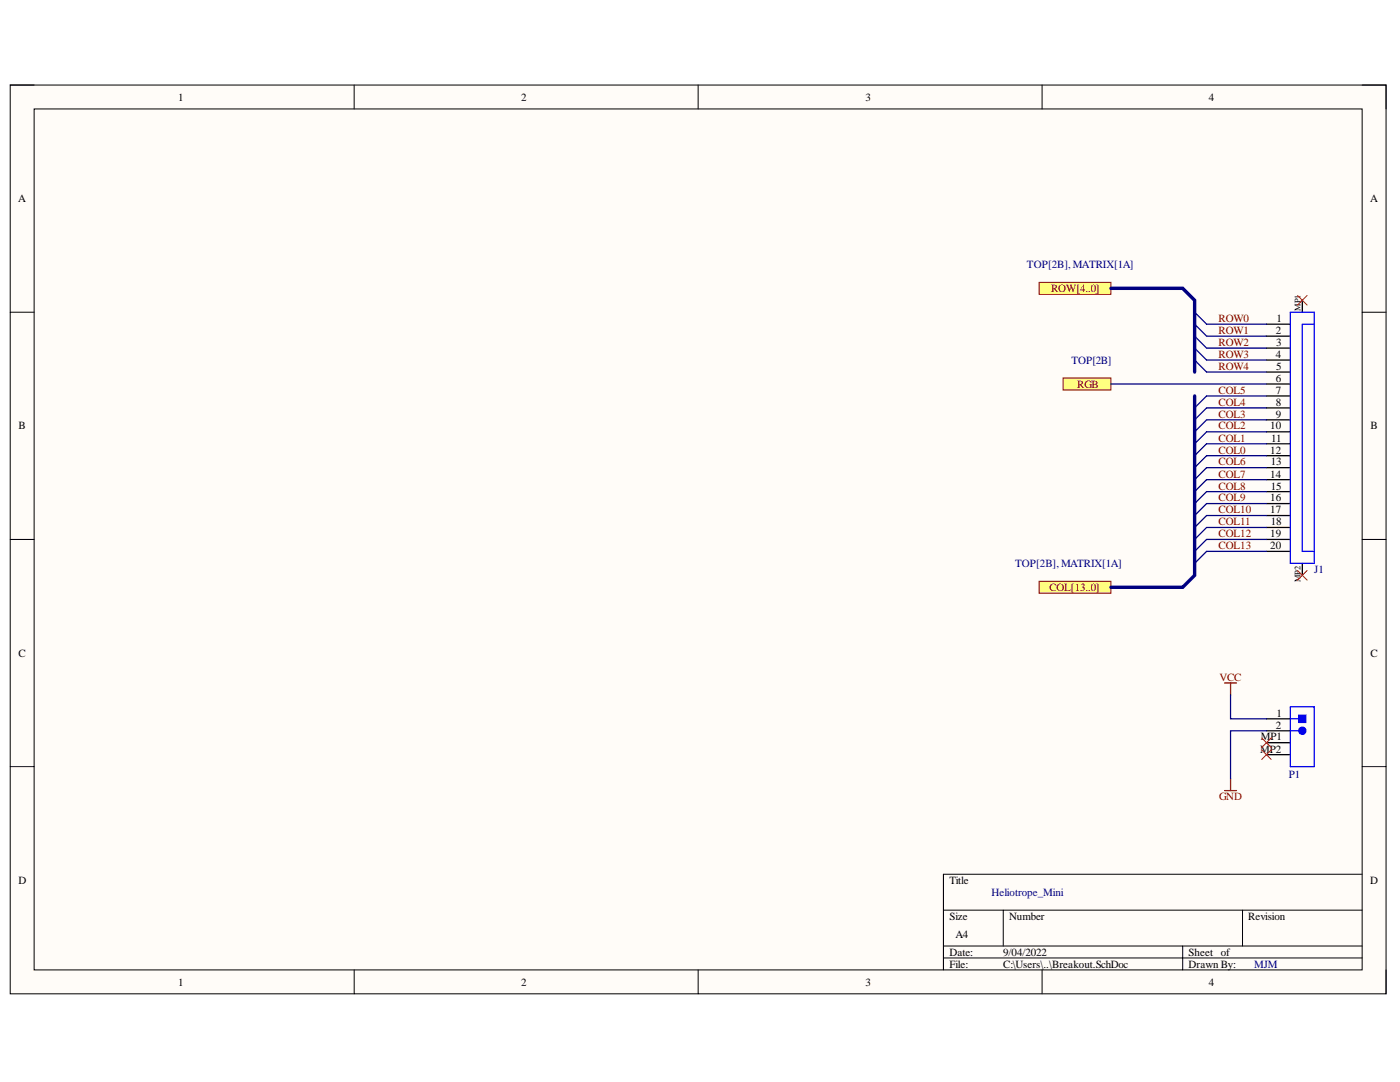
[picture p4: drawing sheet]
<svg xmlns="http://www.w3.org/2000/svg" width="279mm" height="216mm" viewBox="0 0 279 216" stroke-linecap="round" stroke-linejoin="round" font-family="sans-serif">
<defs><g id="words">
<g font-size="2.2">
<text x="35.6" y="20.1">1</text>
<text x="104" y="20.1">2</text>
<text x="172.8" y="20.1">3</text>
<text x="241.3" y="20.1">4</text>
<text x="3.6" y="40.4">A</text>
<text x="273.5" y="40.4">A</text>
<text x="254.8" y="64.2">1</text>
<text x="254.6" y="66.6">2</text>
<text x="254.6" y="71.4">4</text>
<text x="254.7" y="69.1">3</text>
<text x="254.6" y="76.1">6</text>
<text x="254.7" y="73.8">5</text>
<text x="254.6" y="78.6">7</text>
<text x="254.6" y="81">8</text>
<text x="254.6" y="83.3">9</text>
<text x="3.7" y="85.7">B</text>
<text x="253.5" y="85.7">10</text>
<text x="253.7" y="88.1">11</text>
<text x="273.5" y="85.7">B</text>
<text x="253.5" y="90.5">12</text>
<text x="253.5" y="95.3">14</text>
<text x="253.6" y="92.9">13</text>
<text x="253.5" y="100">16</text>
<text x="253.6" y="97.7">15</text>
<text x="253.5" y="102.4">17</text>
<text x="253.5" y="107.2">19</text>
<text x="253.6" y="104.9">18</text>
<text x="253.5" y="109.6">20</text>
<text x="3.7" y="131.1">C</text>
<text x="273.5" y="131.1">C</text>
<text x="254.8" y="143">1</text>
<text x="251.7" y="147.7">MP1</text>
<text x="254.6" y="145.4">2</text>
<text x="251.5" y="150.2">MP2</text>
<text x="3.7" y="176.4">D</text>
<text x="189.5" y="176.4">Title</text>
<text x="273.5" y="176.4">D</text>
<text x="189.5" y="183.5">Size</text>
<text x="201.4" y="183.5">Number</text>
<text x="249.1" y="183.5">Revision</text>
<text x="189.5" y="190.7">Date:</text>
<text x="190.7" y="187.2">A4</text>
<text x="200.2" y="190.7">9/04/2022</text>
<text x="237.2" y="190.7">Sheet of</text>
<text x="35.6" y="196.7">1</text>
<text x="104" y="196.7">2</text>
<text x="172.8" y="196.7">3</text>
<text x="189.5" y="193.1">File:</text>
<text x="200.2" y="193.1">C:\Users\..\Breakout.SchDoc</text>
<text x="237.2" y="193.1">Drawn By:</text>
<text x="241.3" y="196.7">4</text>
</g>
<g font-size="2.2" fill="#000080">
<text x="204.9" y="53.5">TOP[2B], MATRIX[1A]</text>
<text x="213.8" y="72.6">TOP[2B]</text>
<text x="202.6" y="113.2">TOP[2B], MATRIX[1A]</text>
<text x="262.3" y="114.4">J1</text>
<text x="257.2" y="155.2">P1</text>
<text x="197.8" y="178.8">Heliotrope_Mini</text>
<text x="250.3" y="193.1">MJM</text>
</g>
<g font-size="2.2" fill="#800000">
<text x="209.8" y="58.3">ROW[4..0]</text>
<text x="243.2" y="64.2">ROW0</text>
<text x="243.2" y="66.6">ROW1</text>
<text x="243.2" y="69.1">ROW2</text>
<text x="243.2" y="71.4">ROW3</text>
<text x="215" y="77.4">RGB</text>
<text x="243.2" y="73.8">ROW4</text>
<text x="243.2" y="83.3">COL3</text>
<text x="243.2" y="81">COL4</text>
<text x="243.2" y="78.6">COL5</text>
<text x="243.2" y="88.1">COL1</text>
<text x="243.2" y="85.7">COL2</text>
<text x="243.2" y="90.5">COL0</text>
<text x="243.2" y="92.9">COL6</text>
<text x="243.2" y="95.3">COL7</text>
<text x="243.2" y="97.7">COL8</text>
<text x="243.2" y="100">COL9</text>
<text x="243.2" y="102.4">COL10</text>
<text x="243.2" y="104.9">COL11</text>
<text x="243.2" y="107.2">COL12</text>
<text x="243.2" y="109.6">COL13</text>
<text x="209.4" y="117.9">COL[13..0]</text>
<text x="243.4" y="135.8">VCC</text>
<text x="243.3" y="159.7">GND</text>
</g>
<g font-size="1.7">
<text x="259.5" y="62.1" transform="rotate(-90 259.5 62.1)">MP1</text>
<text x="259.5" y="116.2" transform="rotate(-90 259.5 116.2)">MP2</text>
</g>
</g></defs>
<path d="M2 17h274.6v181.3h-274.6z" fill-rule="evenodd" fill="#fffcf8"/>
<path d="M2 17h274.6v181.3h-274.6z" fill="none" stroke="#000" stroke-width=".2"/>
<path d="M6.8 21.7h265v171.8h-265z" fill-rule="evenodd" fill="#fffcf8"/>
<g fill="none" stroke="#000" stroke-width=".2">
<path d="M2 17h4.8M70.7 17v4.7M139.3 17v4.7M208 17v4.7M271.8 17h4.8v4.7M6.8 21.7h265v171.8h-265zM2 62.3h4.8M271.8 62.3h4.8M2 107.6h4.8M271.8 107.6h4.8M2 153h4.8M271.8 153h4.8"/>
<path d="M271.8 174.4h-83.5v19.1M70.7 193.5v4.8M139.3 193.5v4.8M188.3 181.6h83.5M188.3 188.8h83.5M188.3 191.2h83.5M200.2 181.6v7.2M208 193.5v4.8M236 188.8v4.7M248 181.6v7.2M276.6 193.5v4.8"/>
</g>
<g fill="none" stroke="#000" stroke-width=".25">
<path d="M259.9 59.9v2.4M252.7 64.7h4.8M252.7 67.1h4.8M252.7 69.5h4.8M252.7 71.8h4.8M252.7 74.2h4.8M252.7 76.6h4.8M252.7 79h4.8M252.7 81.4h4.8M252.7 83.8h4.8M252.7 86.2h4.8M252.7 88.5h4.8"/>
<path d="M252.7 90.9h4.8M252.7 93.3h4.8M252.7 95.7h4.8M252.7 98.1h4.8M252.7 100.5h4.8M252.7 102.9h4.8M252.7 105.3h4.8M252.7 107.6h4.8M252.7 110h4.8M259.9 112.4v2.4"/>
</g>
<path d="M257.5 62.3h4.8v50.1h-4.8zM262.3 64.7h-2.4v45.3h2.4" fill="none" stroke="#00f" stroke-width=".25"/>
<g fill="none" stroke="#000080" stroke-width=".25">
<path d="M238.4 71.8l2.4 2.4M238.4 69.5l2.4 2.3M238.4 67.1l2.4 2.4M238.4 64.7l2.4 2.4M238.4 62.3l2.4 2.4M240.8 79l-2.4 2.4M240.8 81.4l-2.4 2.4M240.8 83.8l-2.4 2.4M240.8 86.2l-2.4 2.3M240.8 88.5l-2.4 2.4M240.8 90.9l-2.4 2.4M240.8 93.3l-2.4 2.4"/>
<path d="M240.8 95.7l-2.4 2.4M240.8 98.1l-2.4 2.4M240.8 100.5l-2.4 2.4M240.8 102.9l-2.4 2.4M240.8 105.3l-2.4 2.3M240.8 107.6l-2.4 2.4M240.8 110l-2.4 2.4"/>
</g>
<path d="M212.2 75.4h9.5v2.4h-9.5z" fill-rule="evenodd" fill="#ffff80"/>
<path d="M212.2 75.4h9.5v2.4h-9.5z" fill="none" stroke="#800000" stroke-width=".2"/>
<path d="M207.4 56.3h14.3v2.4h-14.3z" fill-rule="evenodd" fill="#ffff80"/>
<path d="M207.4 56.3h14.3v2.4h-14.3z" fill="none" stroke="#800000" stroke-width=".2"/>
<path d="M207.4 116h14.3v2.4h-14.3z" fill-rule="evenodd" fill="#ffff80"/>
<path d="M207.4 116h14.3v2.4h-14.3z" fill="none" stroke="#800000" stroke-width=".2"/>
<path d="M259 59l1.9 1.9M260.9 59l-1.9 1.9M259 113.8l1.9 2M260.9 113.8l-1.9 2" fill="none" stroke="#f00" stroke-width=".2"/>
<path d="M257.5 145.8h1.7" fill="none" stroke="#00f" stroke-width=".25"/>
<circle cx="259.9" cy="145.8" r=".71" fill="#00f"/>
<g fill="none" stroke="#00f" stroke-width=".25">
<path d="M257.5 143.4h1.7M257.5 141h4.8v12h-4.8z"/>
<circle cx="259.9" cy="145.8" r=".71"/>
</g>
<path d="M252.7 143.4h4.8M252.7 145.8h4.8M252.7 148.2h4.8M252.7 150.6h4.8" fill="none" stroke="#000" stroke-width=".25"/>
<path d="M259.2 142.7h1.4v1.4h-1.4z" fill-rule="evenodd" fill="#00f"/>
<path d="M259.2 142.7h1.4v1.4h-1.4z" fill="none" stroke="#00f" stroke-width=".25"/>
<path d="M251.8 149.6l1.9 1.9M251.8 147.3l1.9 1.9M253.7 149.6l-1.9 1.9M253.7 147.3l-1.9 1.9" fill="none" stroke="#f00" stroke-width=".2"/>
<path d="M244.4 136.3h2.4M245.6 136.3v2.4M244.4 157.8h2.4M245.6 155.4v2.4" fill="none" stroke="#800000" stroke-width=".25"/>
<g fill="none" stroke="#000080" stroke-width=".25">
<path d="M221.7 76.6h31M240.8 64.7h11.9M240.8 67.1h11.9M240.8 69.5h11.9M240.8 71.8h11.9M240.8 74.2h11.9M240.8 79h11.9M240.8 81.4h11.9M240.8 83.8h11.9M240.8 86.2h11.9M240.8 88.5h11.9M240.8 90.9h11.9"/>
<path d="M240.8 93.3h11.9M240.8 95.7h11.9M240.8 98.1h11.9M240.8 100.5h11.9M240.8 102.9h11.9M240.8 105.3h11.9M240.8 107.6h11.9M240.8 110h11.9M245.6 138.7v4.7h7.1M252.7 145.8h-7.1v9.6"/>
</g>
<path d="M221.7 57.5h14.3l2.4 2.4v14.3M238.4 79v35.8l-2.4 2.4h-14.3" fill="none" stroke="#000080" stroke-width=".68"/>
<use href="#words"/>
</svg>
